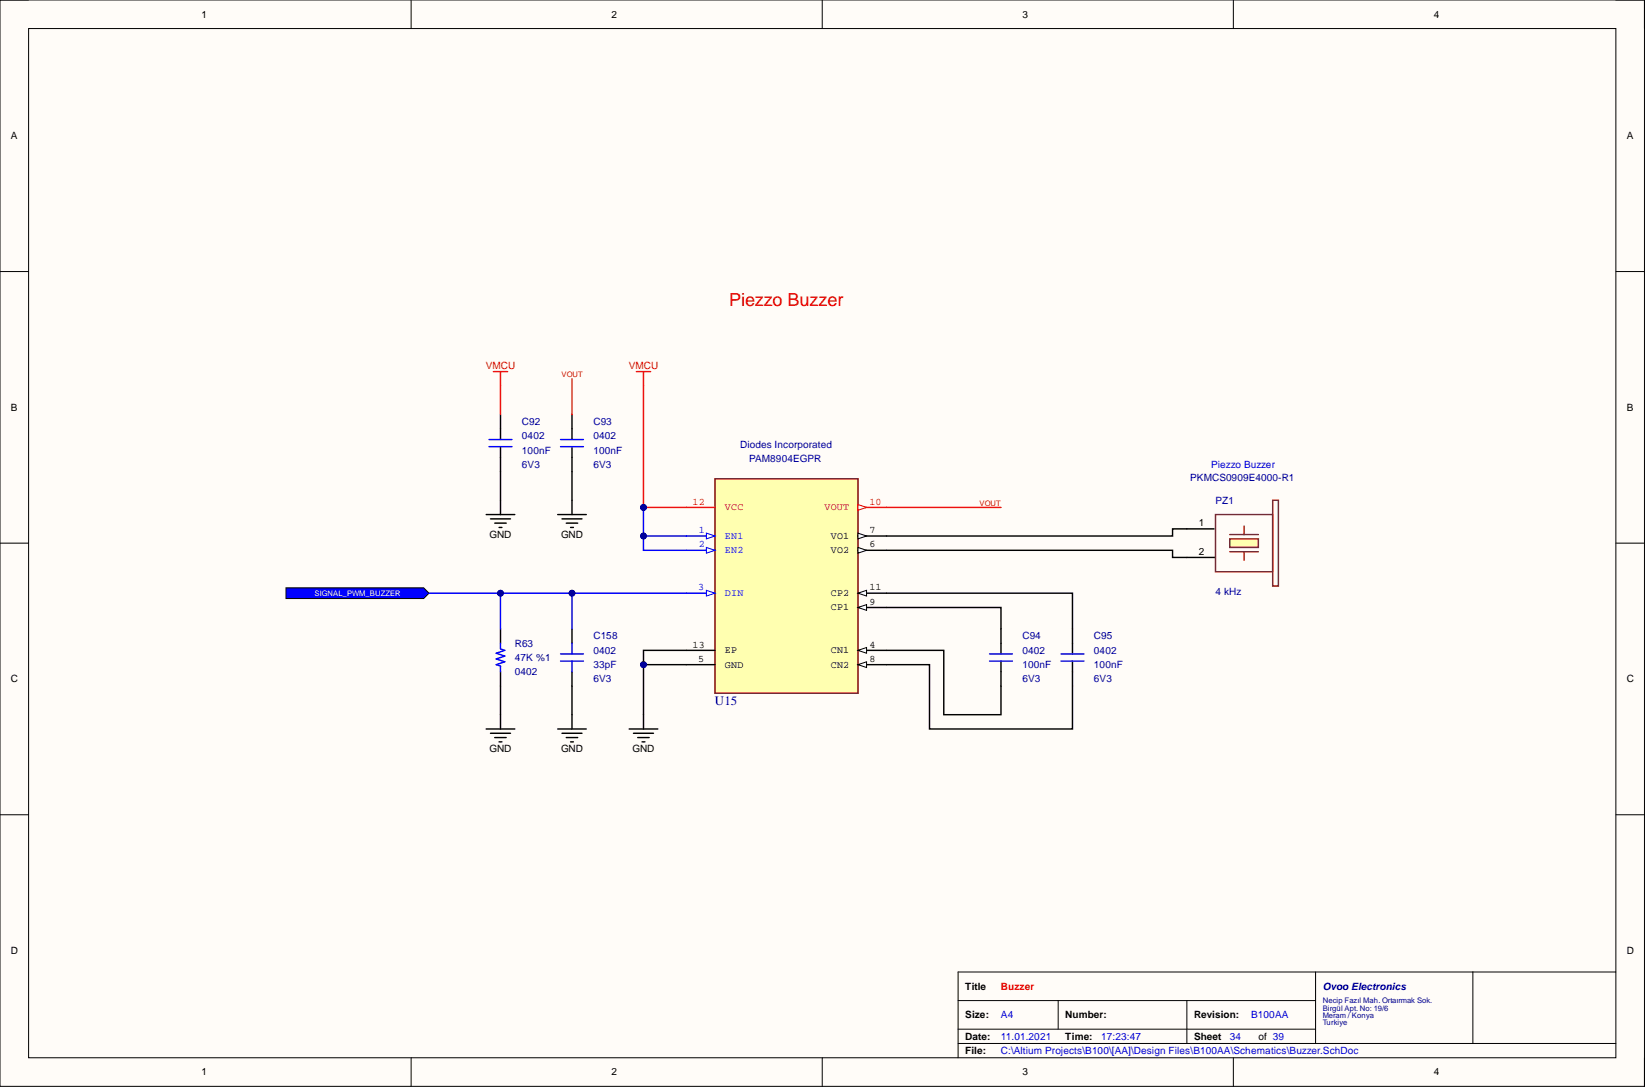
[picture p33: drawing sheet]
<svg xmlns="http://www.w3.org/2000/svg" width="292mm" height="193mm" viewBox="0 0 292 193" stroke-linecap="round" stroke-linejoin="round" font-family="sans-serif">
<defs><g id="words">
<text font-size="3.2" fill="#f00" x="129.5" y="54.4">Piezzo Buzzer</text>
<text font-size="2.3" fill="#000080" x="127" y="125.1">U15</text>
<g font-size="1.8">
<text x="35.8" y="3.1">1</text>
<text x="108.6" y="3.1">2</text>
<text x="181.6" y="3.1">3</text>
<text x="254.6" y="3.1">4</text>
<text x="1.9" y="24.7">A</text>
<text x="288.9" y="24.7">A</text>
<text x="1.9" y="72.9">B</text>
<text x="288.9" y="72.9">B</text>
<text x="86.9" y="95.5">GND</text>
<text x="99.6" y="95.5">GND</text>
<text x="147.5" y="95.7">VO1</text>
<text x="154.4" y="94.6">7</text>
<text x="212.9" y="93.5">1</text>
<text x="147.5" y="98.2">VO2</text>
<text x="154.4" y="97.2">6</text>
<text x="212.9" y="98.5">2</text>
<text x="147.5" y="105.8">CP2</text>
<text x="154.4" y="107.3">9</text>
<text x="154.4" y="104.8">11</text>
<text x="147.5" y="108.4">CP1</text>
<text x="123" y="114.9">13</text>
<text x="124" y="117.5">5</text>
<text x="128.7" y="118.5">GND</text>
<text x="128.7" y="116">EP</text>
<text x="147.5" y="116">CN1</text>
<text x="147.5" y="118.5">CN2</text>
<text x="154.4" y="114.9">4</text>
<text x="154.4" y="117.5">8</text>
<text x="1.9" y="121.1">C</text>
<text x="288.9" y="121.1">C</text>
<text x="86.9" y="133.6">GND</text>
<text x="99.6" y="133.6">GND</text>
<text x="112.3" y="133.6">GND</text>
<text x="1.9" y="169.3">D</text>
<text x="288.9" y="169.3">D</text>
<text x="171.4" y="175.7">Title</text>
<text x="171.4" y="180.8">Size:</text>
<text x="171.4" y="184.6">Date:</text>
<text x="189.2" y="180.8">Number:</text>
<text x="189.2" y="184.6">Time:</text>
<text x="212" y="180.8">Revision:</text>
<text x="212" y="184.6">Sheet</text>
<text x="223.4" y="184.6">of 39</text>
<text x="35.8" y="190.9">1</text>
<text x="108.6" y="190.9">2</text>
<text x="171.4" y="187.1">File:</text>
<text x="181.6" y="190.9">3</text>
<text x="254.6" y="190.9">4</text>
</g>
<g font-size="1.8" fill="#f00">
<text x="86.2" y="65.5">VMCU</text>
<text x="111.6" y="65.5">VMCU</text>
<text x="123" y="89.6">12</text>
<text x="154.4" y="89.6">10</text>
<text x="128.7" y="90.6">VCC</text>
<text x="146.4" y="90.6">VOUT</text>
<text x="177.7" y="175.7">Buzzer</text>
</g>
<g font-size="1.8" fill="#000080">
<text x="92.7" y="78">0402</text>
<text x="92.7" y="75.4">C92</text>
<text x="105.4" y="78">0402</text>
<text x="105.4" y="75.4">C93</text>
<text x="92.7" y="80.5">100nF</text>
<text x="92.7" y="83.1">6V3</text>
<text x="105.4" y="80.5">100nF</text>
<text x="105.4" y="83.1">6V3</text>
<text x="131.4" y="79.5">Diodes Incorporated</text>
<text x="133.1" y="82">PAM8904EGPR</text>
<text x="211.3" y="85.3">PKMCS0909E4000-R1</text>
<text x="215.8" y="89.4">PZ1</text>
<text x="215.8" y="105.6">4 kHz</text>
<text x="105.4" y="113.5">C158</text>
<text x="181.6" y="113.5">C94</text>
<text x="194.2" y="113.5">C95</text>
<text x="91.4" y="117.3">47K %1</text>
<text x="91.4" y="119.9">0402</text>
<text x="91.4" y="114.8">R63</text>
<text x="105.4" y="116">0402</text>
<text x="105.4" y="118.6">33pF</text>
<text x="181.6" y="116">0402</text>
<text x="181.6" y="118.6">100nF</text>
<text x="194.2" y="116">0402</text>
<text x="194.2" y="118.6">100nF</text>
<text x="105.4" y="121.1">6V3</text>
<text x="181.6" y="121.1">6V3</text>
<text x="194.2" y="121.1">6V3</text>
<text x="234.9" y="175.7">Ovoo Electronics</text>
</g>
<g font-size="1.8" fill="#00f">
<text x="215.1" y="83.1">Piezzo Buzzer</text>
<text x="124.1" y="94.6">1</text>
<text x="128.7" y="95.7">EN1</text>
<text x="124.1" y="97.2">2</text>
<text x="128.7" y="98.2">EN2</text>
<text x="124" y="104.8">3</text>
<text x="128.7" y="105.8">DIN</text>
<text x="177.7" y="184.6">11.01.2021</text>
<text x="177.7" y="180.8">A4</text>
<text x="195.5" y="184.6">17:23:47</text>
<text x="218.4" y="184.6">34</text>
<text x="222.2" y="180.8">B100AA</text>
<text x="177.7" y="187.1">C:\Altium Projects\B100\[AA]\Design Files\B100AA\Schematics\Buzzer.SchDoc</text>
</g>
<g font-size="1.4" fill="#f00">
<text x="99.7" y="67">VOUT</text>
<text x="173.9" y="89.8">VOUT</text>
</g>
<text font-size="1.4" fill="#fff" x="55.9" y="105.8">SIGNAL_PWM_BUZZER</text>
<g font-size="1.4" fill="#000080">
<text x="234.9" y="178.1">Necip Fazıl Mah. Ortaırmak Sok.</text>
<text x="234.9" y="179.4">Birgül Apt. No: 19/6</text>
<text x="234.9" y="180.7">Meram / Konya</text>
<text x="234.9" y="181.9">Turkiye</text>
</g>
</g></defs>
<path d="M0 0h292v192.9h-292z" fill-rule="evenodd" fill="#fffcf8"/>
<path d="M0 0h292v192.9h-292z" fill="none" stroke="#000" stroke-width=".18"/>
<path d="M5.1 5.1h281.8v182.7h-281.8z" fill-rule="evenodd" fill="#fffcf8"/>
<g fill="none" stroke="#000" stroke-width=".18">
<path d="M0 0h5.1M73 0v5.1M146 0v5.1M219 0v5.1M286.9 0h5.1v5.1M5.1 5.1h281.8v182.7h-281.8zM0 48.2h5.1M286.9 48.2h5.1M0 96.4h5.1M286.9 96.4h5.1M0 144.6h5.1M286.9 144.6h5.1"/>
<path d="M170.1 177.6h63.5M187.9 177.6v5.1M210.8 177.6v7.6M233.6 172.6v12.6M261.5 172.6v12.6M286.9 172.6h-116.8v15.2M73 187.8v5.1M146 187.8v5.1M170.1 185.2h116.8M170.1 182.7h63.5M219 187.8v5.1M292 187.8v5.1"/>
</g>
<path d="M127 85h25.4v38.1h-25.4z" fill-rule="evenodd" fill="#ffffb0"/>
<path d="M127 85h25.4v38.1h-25.4z" fill="none" stroke="#800000" stroke-width=".25"/>
<path d="M121.9 95.2h5.1" fill="none" stroke="#00f" stroke-width=".25"/>
<path d="M125.4 94.6l1.6 .6-1.6 .5z" fill="#f8fcff"/>
<path d="M125.4 94.6l1.6 .6-1.6 .5z" fill="none" stroke="#00f" stroke-width=".18"/>
<path d="M121.9 97.7h5.1" fill="none" stroke="#00f" stroke-width=".25"/>
<path d="M125.4 97.2l1.6 .5-1.6 .5z" fill="#f8fcff"/>
<path d="M125.4 97.2l1.6 .5-1.6 .5z" fill="none" stroke="#00f" stroke-width=".18"/>
<path d="M121.9 105.3h5.1" fill="none" stroke="#00f" stroke-width=".25"/>
<path d="M125.4 104.8l1.6 .5-1.6 .5z" fill="#f8fcff"/>
<path d="M125.4 104.8l1.6 .5-1.6 .5z" fill="none" stroke="#00f" stroke-width=".18"/>
<path d="M152.4 115.5h5" fill="none" stroke="#000" stroke-width=".25"/>
<path d="M152.4 115.5l1.5-.6v1.1z" fill="#f8fcff"/>
<path d="M152.4 115.5l1.5-.6v1.1z" fill="none" stroke="#000" stroke-width=".18"/>
<path d="M152.4 97.7h5M121.9 118h5.1" fill="none" stroke="#000" stroke-width=".25"/>
<path d="M152.4 97.2l1.5 .5-1.5 .5z" fill="#f8fcff"/>
<path d="M152.4 97.2l1.5 .5-1.5 .5z" fill="none" stroke="#000" stroke-width=".18"/>
<path d="M152.4 95.2h5" fill="none" stroke="#000" stroke-width=".25"/>
<path d="M152.4 94.6l1.5 .6-1.5 .5z" fill="#f8fcff"/>
<path d="M152.4 94.6l1.5 .6-1.5 .5z" fill="none" stroke="#000" stroke-width=".18"/>
<path d="M152.4 118h5" fill="none" stroke="#000" stroke-width=".25"/>
<path d="M152.4 118l1.5-.5v1z" fill="#f8fcff"/>
<path d="M152.4 118l1.5-.5v1z" fill="none" stroke="#000" stroke-width=".18"/>
<path d="M152.4 107.8h5" fill="none" stroke="#000" stroke-width=".25"/>
<path d="M152.4 107.8l1.5-.5v1.1z" fill="#f8fcff"/>
<path d="M152.4 107.8l1.5-.5v1.1z" fill="none" stroke="#000" stroke-width=".18"/>
<path d="M152.4 90.1h5" fill="none" stroke="#f00" stroke-width=".25"/>
<path d="M152.4 89.6l1.5 .5-1.5 .5z" fill="#f8fcff"/>
<path d="M152.4 89.6l1.5 .5-1.5 .5z" fill="none" stroke="#f00" stroke-width=".18"/>
<path d="M152.4 105.3h5" fill="none" stroke="#000" stroke-width=".25"/>
<path d="M152.4 105.3l1.5-.5v1z" fill="#f8fcff"/>
<path d="M152.4 105.3l1.5-.5v1z" fill="none" stroke="#000" stroke-width=".18"/>
<path d="M87.6 66h2.5M88.9 66v2.5M113 66h2.5M114.3 66v2.5M121.9 90.1h5.1" fill="none" stroke="#f00" stroke-width=".25"/>
<g fill="none" stroke="#000" stroke-width=".25">
<path d="M88.9 73.6v4.4M88.9 79.3v4.4M101.6 73.6v4.4M101.6 79.3v4.4M86.3 91.3h5.1M87.1 92.1h3.5M87.9 92.9h2M88.6 93.6h.5M88.9 88.8v2.5M99 91.3h5.1M99.8 92.1h3.5M100.6 92.9h2"/>
<path d="M101.3 93.6h.5M101.6 88.8v2.5M121.9 115.5h5.1M111.7 129.4h5.1M112.5 130.2h3.5M113.2 130.9h2.1M114 131.7h.5M114.3 126.9v2.5"/>
</g>
<path d="M86.8 78h4.1M86.8 79.3h4.1M99.5 78h4.1M99.5 79.3h4.1" fill="none" stroke="#00f" stroke-width=".25"/>
<path d="M50.8 104.4h24.4l1 .9-1 1h-24.4z" fill-rule="evenodd" fill="#00f"/>
<path d="M50.8 104.4h24.4l1 .9-1 1h-24.4z" fill="none" stroke="#000" stroke-width=".18"/>
<path d="M210.8 93.9h4.8M210.8 99h5M177.7 111.6v4.5M177.7 117.4v4.4M190.4 111.6v4.5M190.4 117.4v4.4" fill="none" stroke="#000" stroke-width=".25"/>
<path d="M175.7 116.1h4.1M175.7 117.4h4.1M188.4 116.1h4.1M188.4 117.4h4.1" fill="none" stroke="#00f" stroke-width=".25"/>
<path d="M218.4 95.7h5v1.5h-5z" fill-rule="evenodd" fill="#ffffb0"/>
<path d="M215.8 91.3h10.2v10.2h-10.2zM218.4 95.7h5v1.5h-5zM218.4 94.9h5M218.4 97.9h5M220.9 93.4v1.5M220.9 97.9v1.6M226 88.8h1v15.2h-1z" fill="none" stroke="#85200c" stroke-width=".25"/>
<g fill="none" stroke="#000" stroke-width=".25">
<path d="M88.9 111.6v2.6M88.9 119.3v2.5M101.6 111.6v2.6M101.6 119.3v2.5M86.3 129.4h5.1M87.1 130.2h3.5M87.9 130.9h2M88.6 131.7h.5M88.9 126.9v2.5M99 129.4h5.1M99.8 130.2h3.5M100.6 130.9h2"/>
<path d="M101.3 131.7h.5M101.6 126.9v2.5"/>
</g>
<path d="M76.2 105.3h45.7M88.9 114.2v1l.7 .3-1.5 .5 1.5 .5-1.5 .5 1.5 .5-1.5 .5 .8 .2v1.1M99.5 116.1h4.1M99.5 117.4h4.1M101.6 114.2v1.9M101.6 117.4v1.9" fill="none" stroke="#00f" stroke-width=".25"/>
<path d="M101.6 67.2v6.4" fill="none" stroke="#f00" stroke-width=".25"/>
<circle cx="101.6" cy="105.3" r=".51" fill="#000080"/>
<circle cx="101.6" cy="105.3" r=".51" fill="none" stroke="#000080" stroke-width=".18"/>
<circle cx="88.9" cy="105.3" r=".51" fill="#000080"/>
<circle cx="88.9" cy="105.3" r=".51" fill="none" stroke="#000080" stroke-width=".18"/>
<path d="M121.9 118h-7.6v8.9" fill="none" stroke="#000" stroke-width=".25"/>
<circle cx="114.3" cy="118" r=".51" fill="#000080"/>
<circle cx="114.3" cy="118" r=".51" fill="none" stroke="#000080" stroke-width=".18"/>
<path d="M121.9 115.5h-7.6v2.5" fill="none" stroke="#000" stroke-width=".25"/>
<circle cx="114.3" cy="118" r=".51" fill="#000080"/>
<circle cx="114.3" cy="118" r=".51" fill="none" stroke="#000080" stroke-width=".18"/>
<path d="M114.3 90.1v7.6h7.6" fill="none" stroke="#00f" stroke-width=".25"/>
<circle cx="114.3" cy="95.2" r=".51" fill="#000080"/>
<circle cx="114.3" cy="95.2" r=".51" fill="none" stroke="#000080" stroke-width=".18"/>
<circle cx="114.3" cy="90.1" r=".51" fill="#000080"/>
<circle cx="114.3" cy="90.1" r=".51" fill="none" stroke="#000080" stroke-width=".18"/>
<path d="M114.3 95.2h7.6" fill="none" stroke="#00f" stroke-width=".25"/>
<circle cx="114.3" cy="95.2" r=".51" fill="#000080"/>
<circle cx="114.3" cy="95.2" r=".51" fill="none" stroke="#000080" stroke-width=".18"/>
<path d="M114.3 68.5v21.6h7.6" fill="none" stroke="#f00" stroke-width=".25"/>
<circle cx="114.3" cy="90.1" r=".51" fill="#000080"/>
<circle cx="114.3" cy="90.1" r=".51" fill="none" stroke="#000080" stroke-width=".18"/>
<path d="M157.4 97.7h50.8v1.3h2.6M210.8 93.9h-2.6v1.3h-50.8M157.4 118h7.6v11.4h25.4v-7.6M157.4 115.5h10.2v11.4h10.1v-5.1M157.4 107.8h20.3v3.8M157.4 105.3h33v6.3M88.9 121.8v5.1" fill="none" stroke="#000" stroke-width=".25"/>
<path d="M157.4 90.1h20.3" fill="none" stroke="#f00" stroke-width=".25"/>
<path d="M88.9 105.3v6.3" fill="none" stroke="#00f" stroke-width=".25"/>
<circle cx="88.9" cy="105.3" r=".51" fill="#000080"/>
<circle cx="88.9" cy="105.3" r=".51" fill="none" stroke="#000080" stroke-width=".18"/>
<path d="M88.9 83.7v5.1M101.6 121.8v5.1" fill="none" stroke="#000" stroke-width=".25"/>
<path d="M88.9 68.5v5.1" fill="none" stroke="#f00" stroke-width=".25"/>
<path d="M101.6 105.3v6.3" fill="none" stroke="#00f" stroke-width=".25"/>
<circle cx="101.6" cy="105.3" r=".51" fill="#000080"/>
<circle cx="101.6" cy="105.3" r=".51" fill="none" stroke="#000080" stroke-width=".18"/>
<path d="M101.6 83.7v5.1" fill="none" stroke="#000" stroke-width=".25"/>
<use href="#words"/>
</svg>
